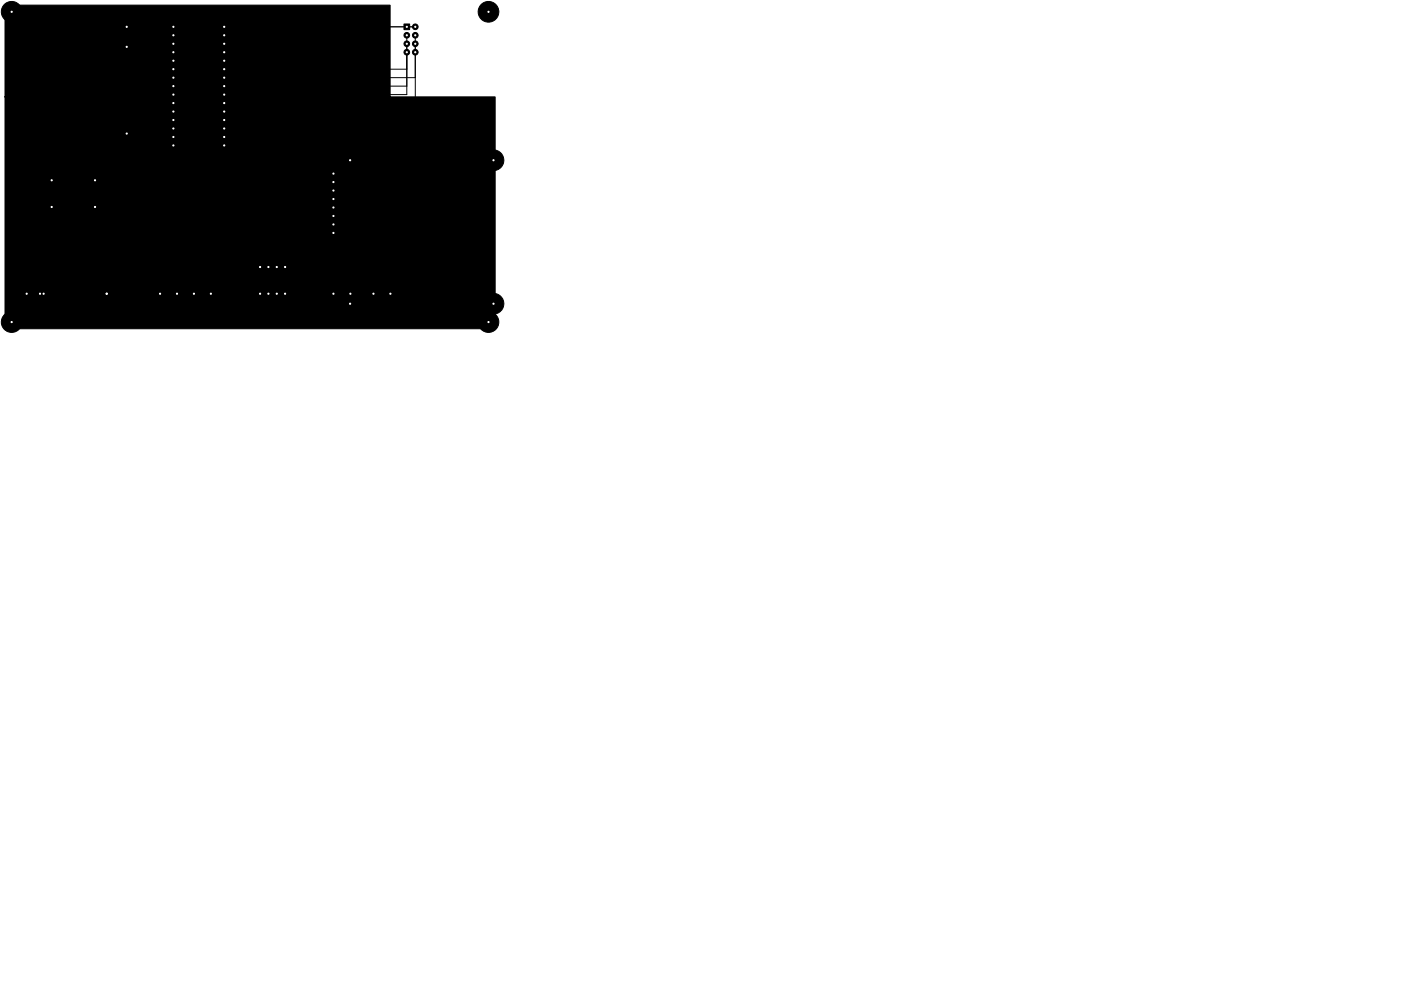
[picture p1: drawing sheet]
<svg xmlns="http://www.w3.org/2000/svg" width="420mm" height="297mm" viewBox="0 0 420 297" stroke-linecap="round" stroke-linejoin="round" font-family="sans-serif">
<g fill="#000" stroke="#000" stroke-width=".3">
<path d="M10.1 13.3l1 .1-.1 1.4-.9-.1zM10.7 7.4l.7 .1-.1 1.2-.6-.1zM12.6 7.4l.7 .1-.1 1.2-.6-.1zM12.9 13.3l1 .1-.1 1.4-.9-.1zM20.1 13.3l1 .1-.1 1.4-.9-.1zM22.9 13.3l1 .1-.1 1.4-.9-.1zM37.1 13.1h1.8v1.8h-1.8zM37.1 7.1h1.8v1.8h-1.8zM51.2 7.2h1.7v1.7h-1.7zM66.4 7.2h1.7v1.7h-1.7zM121.2 7.2h1.6v1.7h-1.6zM1.5 1.5h115.5v27.5h-115.5h147v69.5h-147z"/>
<path d="M10.1 39.3l1 .1-.1 1.4-.9-.1zM10.4 20.9h.6v.4h-.6zM10.4 22.8h.6v.4h-.6zM10.7 33.4l.7 .1-.1 1.2-.6-.1zM11.7 20.9h.6v.4h-.6zM11.7 22.8h.6v.4h-.6zM12.6 33.4l.7 .1-.1 1.2-.6-.1zM12.9 39.3l1 .1-.1 1.4-.9-.1zM13 20.9h.6v.4h-.6zM13 22.8h.6v.4h-.6zM19 19.9l1-.1 .4 .3v3.8l-.3 .4h-1l-.3-.3v-3.8zM20.1 39.3l1 .1-.1 1.4-.9-.1z"/>
<path d="M22.9 39.3l1 .1-.1 1.4-.9-.1zM23.8 19.9l1-.1 .4 .3v3.8l-.3 .4h-1l-.3-.3v-3.8zM30.7 21.4l.7 .1-.1 1.2-.6-.1zM32.6 21.4l.7 .1-.1 1.2-.6-.1zM36.7 21.4l.7 .1-.1 1.2-.6-.1zM38.6 21.4l.7 .1-.1 1.2-.6-.1zM10.4 46.9h.6v.4h-.6zM10.4 48.8h.6v.4h-.6zM11.7 46.9h.6v.4h-.6zM11.7 48.8h.6v.4h-.6zM13 46.9h.6v.4h-.6zM13 48.8h.6v.4h-.6z"/>
<path d="M14.5 53h2v2h-2zM18.9 46l1.1-.2 .4 .3v3.8l-.3 .4h-1l-.3-.3zM23.7 46l1.1-.2 .4 .3v3.8l-.3 .4h-1l-.3-.3zM30.7 47.4l.7 .1-.1 1.2-.6-.1zM32.6 47.4l.7 .1-.1 1.2-.6-.1zM34.1 57.5h1v1.1h-1zM35.5 57.5h1v1.1h-1zM36.7 47.4l.7 .1-.1 1.2-.6-.1zM36.9 57.5h1v1.1h-1zM37.1 39.1h1.8v1.8h-1.8zM38.6 47.4l.7 .1-.1 1.2-.6-.1zM58.3 57.6h1.2l.1 .3-1.3 .1z"/>
<path d="M58.3 58.3h1.2l.1 .3-1.3 .1zM58.3 58.9h1.2l.1 .3-1.3 .1zM58.3 59.6h1.2l.1 .3-1.3 .1zM64.5 57.6h1.2l.1 .3-1.3 .1zM64.5 58.3h1.2l.1 .3-1.3 .1zM64.5 58.9h1.2l.1 .3-1.3 .1zM64.5 59.6h1.2l.1 .3-1.3 .1zM70.7 59.4l.7 .1-.1 1.2-.6-.1zM72.6 59.4l.7 .1-.1 1.2-.6-.1zM99.1 51.2h1.7v1.7h-1.7zM2.5 70.5h35v27h-35zM18.6 73.9l1.4-.1 .1 .5-1.5 .1z"/>
<path d="M18.6 75.1h1.4l.1 .5-1.5 .1zM18.6 76.4h1.4l.1 .5-1.5 .1zM18.6 77.7h1.4l.1 .4-1.5 .1zM19.1 63.1h1.6v1.9h-1.6zM20.7 69.4l.7 .1-.1 1.2-.6-.1zM22.6 69.4l.7 .1-.1 1.2-.6-.1zM23.3 63.1h1.6v1.9h-1.6zM24 73.9l1.4-.1 .1 .5-1.5 .1zM24 75.1h1.4l.1 .5-1.5 .1zM24 76.4h1.4l.1 .5-1.5 .1zM24 77.7h1.4l.1 .4-1.5 .1zM52.1 65.3l1 .1-.1 1.4-.9-.1z"/>
<path d="M52.7 61.4l.7 .1-.1 1.2-.6-.1zM53.7 79.4l.7 .1-.1 1.2-.6-.1zM54.6 61.4l.7 .1-.1 1.2-.6-.1zM54.9 65.3l1 .1-.1 1.4-.9-.1zM55.6 79.4l.7 .1-.1 1.2-.6-.1zM58.3 60.2h1.2l.1 .3-1.3 .1zM58.3 60.9h1.2l.1 .3-1.3 .1zM58.3 61.5h1.2l.1 .3-1.3 .1zM58.3 62.2h1.2l.1 .3-1.3 .1zM58.3 62.8h1.2l.1 .3-1.3 .1zM58.3 63.5h1.2l.1 .3-1.3 .1zM58.3 64.1h1.2l.1 .4h-1.3z"/>
<path d="M58.3 64.8h1.2l.1 .3-1.3 .1zM58.3 65.4h1.2l.1 .4h-1.3zM58.3 66.1h1.2l.1 .3-1.3 .1zM60.7 79.4l.7 .1-.1 1.2-.6-.1zM62.6 79.4l.7 .1-.1 1.2-.6-.1zM64.5 60.2h1.2l.1 .3-1.3 .1zM64.5 60.9h1.2l.1 .3-1.3 .1zM64.5 61.5h1.2l.1 .3-1.3 .1zM64.5 62.2h1.2l.1 .3-1.3 .1zM64.5 62.8h1.2l.1 .3-1.3 .1zM64.5 63.5h1.2l.1 .3-1.3 .1zM64.5 64.1h1.2l.1 .4h-1.3z"/>
<path d="M64.5 64.8h1.2l.1 .3-1.3 .1zM64.5 65.4h1.2l.1 .4h-1.3zM64.5 66.1h1.2l.1 .3-1.3 .1zM70.7 63.4l.7 .1-.1 1.2-.6-.1zM72.6 63.4l.7 .1-.1 1.2-.6-.1zM6.4 86.4h3.2v3.2h-3.2zM10.5 86.5h3v3h-3zM31.1 87.1h1.8v1.8h-1.8zM46.4 86.4h3.2v3.2h-3.2zM77.1 87.2h1.7v1.7h-1.7zM77.1 79.2h1.7v1.7h-1.7zM98.4 86.4h3.2v3.2h-3.2z"/>
<path d="M110.4 86.4h3.2v3.2h-3.2z"/>
<circle cx="3.5" cy="3.5" r="3.1"/>
<circle cx="52" cy="18.2" r=".85"/>
<circle cx="52" cy="13.1" r=".85"/>
<circle cx="52" cy="10.6" r=".85"/>
<circle cx="52" cy="15.7" r=".85"/>
<circle cx="67.2" cy="18.2" r=".85"/>
<circle cx="67.2" cy="10.6" r=".85"/>
<circle cx="67.2" cy="13.1" r=".85"/>
<circle cx="67.2" cy="15.7" r=".85"/>
<circle cx="122" cy="13.1" r=".85"/>
<circle cx="122" cy="15.7" r=".85"/>
<circle cx="122" cy="10.6" r=".85"/>
<circle cx="124.5" cy="8" r=".85"/>
<circle cx="124.5" cy="15.7" r=".85"/>
<circle cx="124.5" cy="13.1" r=".85"/>
<circle cx="124.5" cy="10.6" r=".85"/>
<circle cx="146.5" cy="3.5" r="3.1"/>
<circle cx="52" cy="33.4" r=".85"/>
<circle cx="52" cy="36" r=".85"/>
<circle cx="52" cy="28.4" r=".85"/>
<circle cx="52" cy="38.5" r=".85"/>
<circle cx="52" cy="23.3" r=".85"/>
<circle cx="52" cy="25.8" r=".85"/>
<circle cx="52" cy="30.9" r=".85"/>
<circle cx="52" cy="20.7" r=".85"/>
<circle cx="67.2" cy="25.8" r=".85"/>
<circle cx="67.2" cy="23.3" r=".85"/>
<circle cx="67.2" cy="28.4" r=".85"/>
<circle cx="67.2" cy="33.4" r=".85"/>
<circle cx="67.2" cy="38.5" r=".85"/>
<circle cx="67.2" cy="36" r=".85"/>
<circle cx="67.2" cy="30.9" r=".85"/>
<circle cx="67.2" cy="20.7" r=".85"/>
<circle cx="28.5" cy="54" r="1"/>
<circle cx="52" cy="41.1" r=".85"/>
<circle cx="52" cy="43.6" r=".85"/>
<circle cx="67.2" cy="41.1" r=".85"/>
<circle cx="67.2" cy="43.6" r=".85"/>
<circle cx="100" cy="57.1" r=".85"/>
<circle cx="100" cy="54.6" r=".85"/>
<circle cx="100" cy="59.7" r=".85"/>
<circle cx="105" cy="48" r="3.1"/>
<circle cx="148" cy="48" r="3.1"/>
<circle cx="15.5" cy="62" r="1"/>
<circle cx="28.5" cy="62" r="1"/>
<circle cx="100" cy="64.7" r=".85"/>
<circle cx="100" cy="62.2" r=".85"/>
<circle cx="100" cy="67.3" r=".85"/>
<circle cx="100" cy="69.8" r=".85"/>
<circle cx="3.5" cy="96.5" r="3.1"/>
<circle cx="13.1" cy="88" r="1.6"/>
<circle cx="32" cy="88" r="1.5"/>
<circle cx="53.1" cy="88" r="1.6"/>
<circle cx="58.2" cy="88" r="1.6"/>
<circle cx="63.2" cy="88" r="1.6"/>
<circle cx="80.5" cy="88" r=".85"/>
<circle cx="80.5" cy="80" r=".85"/>
<circle cx="83" cy="88" r=".85"/>
<circle cx="83" cy="80" r=".85"/>
<circle cx="85.5" cy="88" r=".85"/>
<circle cx="85.5" cy="80" r=".85"/>
<circle cx="105" cy="91" r="3.1"/>
<circle cx="105.1" cy="88" r="1.6"/>
<circle cx="117.1" cy="88" r="1.6"/>
<circle cx="146.5" cy="96.5" r="3.1"/>
<circle cx="148" cy="91" r="3.1"/>
</g>
<path d="M8 88h4M32 88h68" fill="none" stroke="#000" stroke-width="1.5"/>
<path d="M22 10.6h30" fill="none" stroke="#000" stroke-width=".5"/>
<path d="M52 15.7h6.2v72.3M52 18.2h11.2v69.8M122 10.6v17.8h-54.8M124.5 10.6v20.3h-72.5M52 25.8h70M52 23.3h72.5M58.9 23.3v39.7M67.2 20.7h54.8M65.1 57.8h34.9M100 52v6.5h-34.9" fill="none" stroke="#000" stroke-width=".3"/>
<path d="M124.5 8h-102.5v40" fill="none" stroke="#000" stroke-width=".4"/>
<g fill="#fff" stroke="#fff" stroke-width=".3">
<circle cx="3.5" cy="3.5" r=".18"/>
<circle cx="146.5" cy="3.5" r=".18"/>
<circle cx="3.5" cy="96.5" r=".17"/>
<circle cx="146.5" cy="96.5" r=".17"/>
<circle cx="105" cy="48" r=".18"/>
<circle cx="148" cy="48" r=".18"/>
<circle cx="105" cy="91" r=".17"/>
<circle cx="148" cy="91" r=".17"/>
<circle cx="8" cy="88" r=".17"/>
<circle cx="13.1" cy="88" r=".17"/>
<circle cx="12" cy="88" r=".17"/>
<circle cx="32" cy="88" r=".17"/>
<circle cx="38" cy="40" r=".18"/>
<circle cx="38" cy="14" r=".18"/>
<circle cx="38" cy="8" r=".18"/>
<circle cx="15.5" cy="54" r=".18"/>
<circle cx="15.5" cy="62" r=".17"/>
<circle cx="28.5" cy="54" r=".18"/>
<circle cx="28.5" cy="62" r=".17"/>
<circle cx="52" cy="8" r=".18"/>
<circle cx="52" cy="10.6" r=".18"/>
<circle cx="52" cy="13.1" r=".18"/>
<circle cx="52" cy="15.7" r=".18"/>
<circle cx="52" cy="18.2" r=".18"/>
<circle cx="52" cy="20.7" r=".18"/>
<circle cx="52" cy="23.3" r=".18"/>
<circle cx="52" cy="25.8" r=".18"/>
<circle cx="52" cy="28.4" r=".18"/>
<circle cx="52" cy="30.9" r=".18"/>
<circle cx="52" cy="33.4" r=".18"/>
<circle cx="52" cy="36" r=".18"/>
<circle cx="52" cy="38.5" r=".18"/>
<circle cx="52" cy="41.1" r=".18"/>
<circle cx="52" cy="43.6" r=".18"/>
<circle cx="67.2" cy="8" r=".18"/>
<circle cx="67.2" cy="10.6" r=".18"/>
<circle cx="67.2" cy="13.1" r=".18"/>
<circle cx="67.2" cy="15.7" r=".18"/>
<circle cx="67.2" cy="18.2" r=".18"/>
<circle cx="67.2" cy="20.7" r=".18"/>
<circle cx="67.2" cy="23.3" r=".18"/>
<circle cx="67.2" cy="25.8" r=".18"/>
<circle cx="67.2" cy="28.4" r=".18"/>
<circle cx="67.2" cy="30.9" r=".18"/>
<circle cx="67.2" cy="33.4" r=".18"/>
<circle cx="67.2" cy="36" r=".18"/>
<circle cx="67.2" cy="38.5" r=".18"/>
<circle cx="67.2" cy="41.1" r=".18"/>
<circle cx="67.2" cy="43.6" r=".18"/>
<circle cx="122" cy="8" r=".18"/>
<circle cx="124.5" cy="8" r=".18"/>
<circle cx="122" cy="10.6" r=".18"/>
<circle cx="124.5" cy="10.6" r=".18"/>
<circle cx="122" cy="13.1" r=".18"/>
<circle cx="124.5" cy="13.1" r=".18"/>
<circle cx="122" cy="15.7" r=".18"/>
<circle cx="124.5" cy="15.7" r=".18"/>
<circle cx="100" cy="52" r=".18"/>
<circle cx="100" cy="54.6" r=".18"/>
<circle cx="100" cy="57.1" r=".18"/>
<circle cx="100" cy="59.7" r=".18"/>
<circle cx="100" cy="62.2" r=".18"/>
<circle cx="100" cy="64.7" r=".18"/>
<circle cx="100" cy="67.3" r=".18"/>
<circle cx="100" cy="69.8" r=".18"/>
<circle cx="100" cy="88" r=".17"/>
<circle cx="105.1" cy="88" r=".17"/>
<circle cx="112" cy="88" r=".17"/>
<circle cx="117.1" cy="88" r=".17"/>
<circle cx="48" cy="88" r=".18"/>
<circle cx="53.1" cy="88" r=".18"/>
<circle cx="58.2" cy="88" r=".18"/>
<circle cx="63.2" cy="88" r=".18"/>
<circle cx="78" cy="88" r=".17"/>
<circle cx="80.5" cy="88" r=".17"/>
<circle cx="83" cy="88" r=".17"/>
<circle cx="85.5" cy="88" r=".17"/>
<circle cx="78" cy="80" r=".17"/>
<circle cx="80.5" cy="80" r=".17"/>
<circle cx="83" cy="80" r=".17"/>
<circle cx="85.5" cy="80" r=".17"/>
</g>
</svg>
